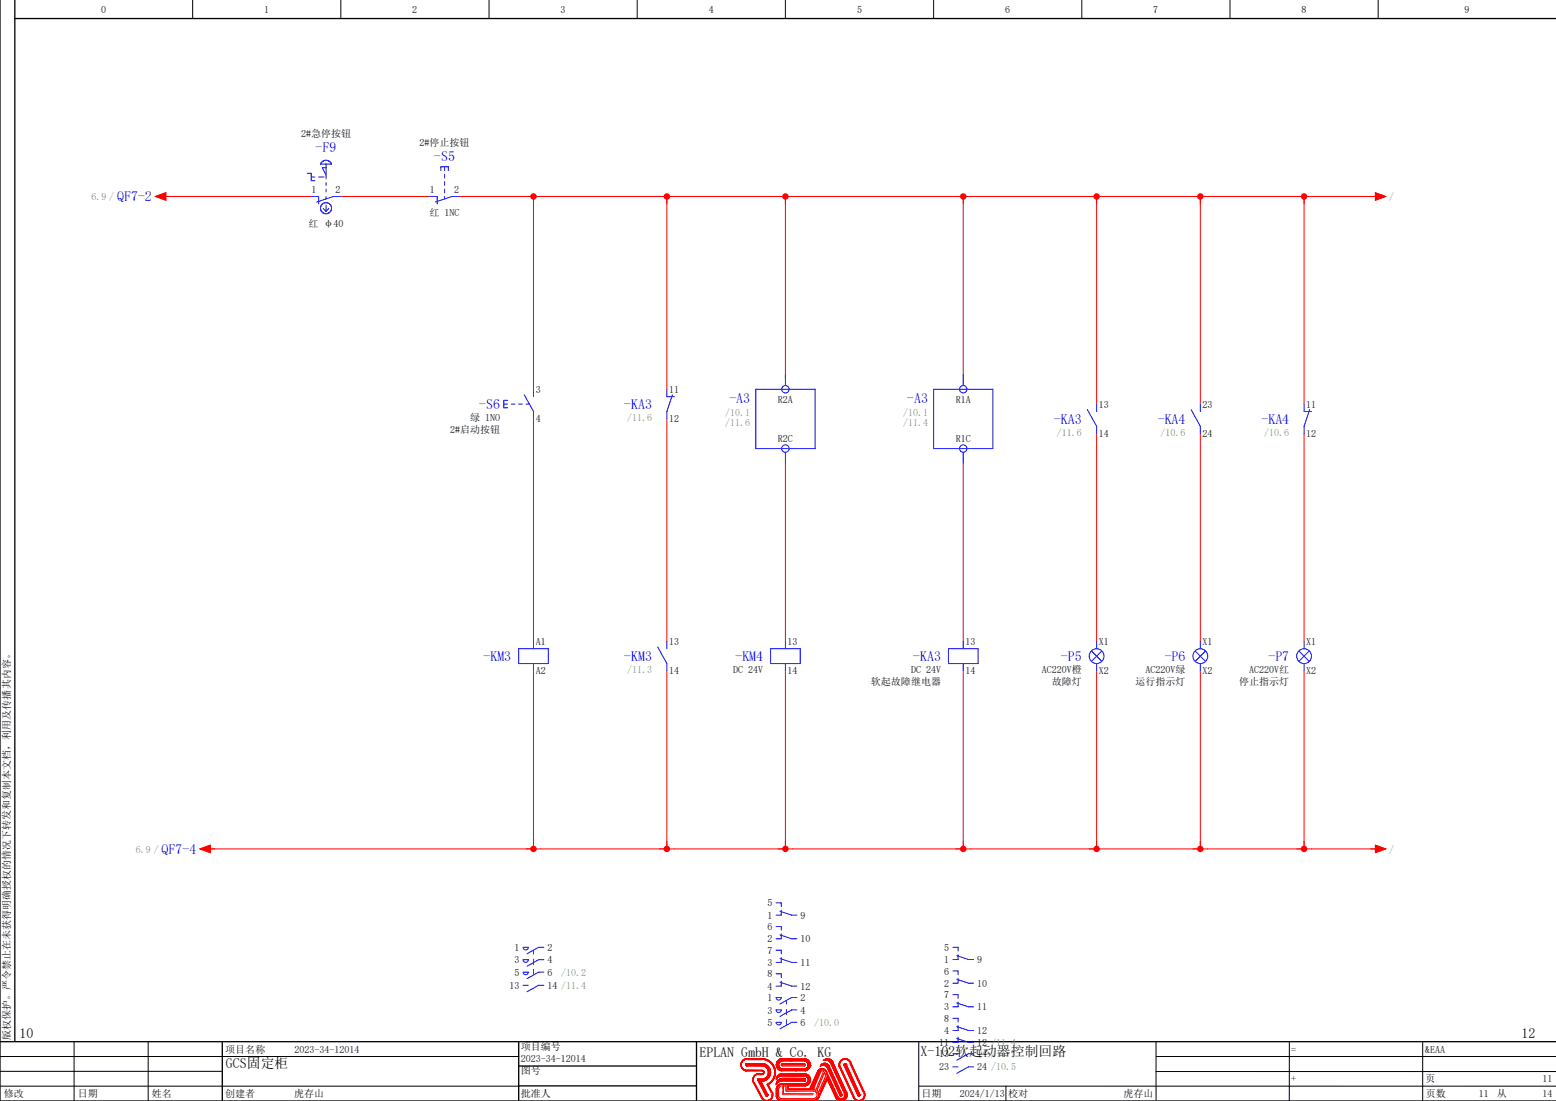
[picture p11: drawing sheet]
<svg xmlns="http://www.w3.org/2000/svg" width="420mm" height="297mm" viewBox="0 0 420 297" stroke-linecap="round" stroke-linejoin="round" font-family="sans-serif">
<defs><g id="words">
<g font-size="3.7" fill="#00f">
<text x="85.2" y="41">-F9</text>
<text x="117.2" y="43.5">-S5</text>
<text x="31.6" y="54.3">QF7-2</text>
<text x="129.4" y="110.3">-S6</text>
<text x="168.5" y="110.3">-KA3</text>
<text x="196.9" y="108.7">-A3</text>
<text x="244.9" y="108.7">-A3</text>
<text x="284.5" y="114.3">-KA3</text>
<text x="312.5" y="114.3">-KA4</text>
<text x="340.5" y="114.3">-KA4</text>
<text x="130.5" y="178.3">-KM3</text>
<text x="168.5" y="178.3">-KM3</text>
<text x="198.5" y="178.3">-KM4</text>
<text x="246.5" y="178.3">-KA3</text>
<text x="286.4" y="178.3">-P5</text>
<text x="314.4" y="178.3">-P6</text>
<text x="342.4" y="178.3">-P7</text>
<text x="43.6" y="230.3">QF7-4</text>
</g>
<g font-size="3.7">
<text x="5.3" y="280">10</text>
<text x="410.7" y="280">12</text>
<text x="188.8" y="285">EPLAN GmbH &amp; Co. KG</text>
<text x="248.5" y="284.9">X-102软起动器控制回路</text>
<text x="61" y="288.2">GCS固定柜</text>
</g>
<g font-size="2.7">
<text x="27.3" y="3.6">0</text>
<text x="71.3" y="3.6">1</text>
<text x="111.3" y="3.6">2</text>
<text x="151.3" y="3.6">3</text>
<text x="191.3" y="3.6">4</text>
<text x="231.3" y="3.6">5</text>
<text x="271.3" y="3.5">6</text>
<text x="311.3" y="3.5">7</text>
<text x="351.3" y="3.5">8</text>
<text x="395.3" y="3.5">9</text>
<text x="81.3" y="36.8">2#急停按钮</text>
<text x="113.3" y="39.3">2#停止按钮</text>
<text x="84.1" y="52">1</text>
<text x="90.6" y="52">2</text>
<text x="116.1" y="52">1</text>
<text x="122.6" y="52">2</text>
<text x="115.9" y="58.3">红 1NC</text>
<text x="83.3" y="61.3">红 φ40</text>
<text x="144.6" y="106">3</text>
<text x="180.6" y="106">11</text>
<text x="126.9" y="113.7">绿 1NO</text>
<text x="144.6" y="113.9">4</text>
<text x="180.6" y="113.9">12</text>
<text x="210" y="108.8">R2A</text>
<text x="258" y="108.8">R1A</text>
<text x="296.6" y="110">13</text>
<text x="324.6" y="110">23</text>
<text x="352.6" y="110">11</text>
<text x="121.5" y="116.7">2#启动按钮</text>
<text x="210" y="119.1">R2C</text>
<text x="258" y="119.1">R1C</text>
<text x="296.6" y="117.9">14</text>
<text x="324.6" y="117.9">24</text>
<text x="352.6" y="117.9">12</text>
<text x="144.6" y="174">A1</text>
<text x="180.6" y="174">13</text>
<text x="212.6" y="174">13</text>
<text x="260.6" y="174">13</text>
<text x="296.6" y="174">X1</text>
<text x="324.6" y="174">X1</text>
<text x="352.6" y="174">X1</text>
<text x="144.6" y="181.9">A2</text>
<text x="180.6" y="181.9">14</text>
<text x="197.9" y="181.6">DC 24V</text>
<text x="212.6" y="181.9">14</text>
<text x="235.1" y="184.7">软起故障继电器</text>
<text x="245.9" y="181.6">DC 24V</text>
<text x="260.6" y="181.9">14</text>
<text x="281.2" y="181.6">AC220V橙</text>
<text x="283.9" y="184.7">故障灯</text>
<text x="296.6" y="181.9">X2</text>
<text x="306.5" y="184.7">运行指示灯</text>
<text x="309.2" y="181.6">AC220V绿</text>
<text x="324.6" y="181.9">X2</text>
<text x="334.5" y="184.7">停止指示灯</text>
<text x="337.2" y="181.6">AC220V红</text>
<text x="352.6" y="181.9">X2</text>
<text x="207.1" y="244.5">5</text>
<text x="207.1" y="247.8">1</text>
<text x="207.1" y="250.9">6</text>
<text x="216.1" y="247.8">9</text>
<text x="138.9" y="256.5">1</text>
<text x="147.8" y="256.5">2</text>
<text x="207.1" y="254.2">2</text>
<text x="207.1" y="257.3">7</text>
<text x="216.1" y="254.2">10</text>
<text x="254.9" y="256.5">5</text>
<text x="138.9" y="259.9">3</text>
<text x="138.9" y="263.2">5</text>
<text x="147.8" y="259.9">4</text>
<text x="147.8" y="263.2">6</text>
<text x="207.1" y="260.6">3</text>
<text x="207.1" y="263.7">8</text>
<text x="216.1" y="260.6">11</text>
<text x="254.9" y="259.8">1</text>
<text x="254.9" y="262.9">6</text>
<text x="263.8" y="259.8">9</text>
<text x="137.5" y="266.8">13</text>
<text x="147.8" y="266.8">14 /11.4</text>
<text x="207.1" y="267">4</text>
<text x="216.1" y="267">12</text>
<text x="254.9" y="266.2">2</text>
<text x="254.9" y="269.3">7</text>
<text x="263.8" y="266.2">10</text>
<text x="207.1" y="270">1</text>
<text x="207.1" y="273.4">3</text>
<text x="216.1" y="270">2</text>
<text x="216.1" y="273.4">4</text>
<text x="254.9" y="272.6">3</text>
<text x="254.9" y="275.7">8</text>
<text x="263.8" y="272.6">11</text>
<text x="2.8" y="280.5" transform="rotate(-90 2.8 280.5)">版权保护。严令禁止在未获得明确授权的情况下转发和复制本文档，利用及传播其内容。</text>
<text x="207.1" y="276.8">5</text>
<text x="216.1" y="276.8">6</text>
<text x="254.9" y="279">4</text>
<text x="263.8" y="279">12</text>
<text x="60.8" y="284">项目名称</text>
<text x="79.5" y="284">2023-34-12014</text>
<text x="140.6" y="286.5">2023-34-12014</text>
<text x="140.6" y="283.4">项目编号</text>
<text x="253.5" y="282.1">11</text>
<text x="253.5" y="285.2">13</text>
<text x="263.8" y="282.1">12 /11.4</text>
<text x="263.8" y="285.2">14 /11.7</text>
<text x="348.5" y="284">=</text>
<text x="384.7" y="284">&amp;EAA</text>
<text x="140.6" y="289.7">图号</text>
<text x="253.5" y="288.8">23</text>
<text x="263.8" y="288.8">24 /10.5</text>
<text x="348.5" y="291.8">+</text>
<text x="384.8" y="291.8">页</text>
<text x="416.3" y="291.8">11</text>
<text x="1" y="296">修改</text>
<text x="21" y="296">日期</text>
<text x="41" y="296">姓名</text>
<text x="60.8" y="296">创建者</text>
<text x="79.4" y="296">虎存山</text>
<text x="140.6" y="295.8">批准人</text>
<text x="248.7" y="295.8">日期</text>
<text x="259" y="295.8">2024/1/13</text>
<text x="272.1" y="295.8">校对</text>
<text x="303.3" y="295.8">虎存山</text>
<text x="384.8" y="295.8">页数</text>
<text x="399.2" y="295.8">11</text>
<text x="404" y="295.8">从</text>
<text x="416.3" y="295.8">14</text>
</g>
<g font-size="2.7" fill="#7ca552">
<text x="24.7" y="54">6.9 /</text>
<text x="375" y="54">/</text>
<text x="169.3" y="113.6">/11.6</text>
<text x="195.8" y="112.1">/10.1</text>
<text x="243.8" y="112.1">/10.1</text>
<text x="195.8" y="114.8">/11.6</text>
<text x="243.8" y="114.8">/11.4</text>
<text x="285.3" y="117.6">/11.6</text>
<text x="313.3" y="117.6">/10.6</text>
<text x="341.3" y="117.6">/10.6</text>
<text x="169.3" y="181.6">/11.3</text>
<text x="36.7" y="230">6.9 /</text>
<text x="375" y="230">/</text>
<text x="151.5" y="263.2">/10.2</text>
<text x="219.8" y="276.8">/10.0</text>
</g>
</g></defs>
<g fill="none" stroke="#000" stroke-width=".27">
<path d="M52 0v5M92 0v5M132 0v5M172 0v5M212 0v5M252 0v5M292 0v5M332 0v5M372 0v5M0 293h140M0 285h140M0 289h60"/>
<path d="M20 281v16M40 281v16M248 281.1v15.9M248.1 293h171.9M271.5 293v4M312 281.2l.1 15.5M312 289l107.9 .1M348 281v15.9M384 281.2v15.6M420 285h-108"/>
</g>
<path d="M4 0v281M0 0v297h420M4 5h416M0 281h420M60 281v16M140 287.6h48M140 281v15.8M140.1 292.9h47.9M188 281v16" fill="none" stroke="#000" stroke-width=".35"/>
<g fill="#f00" stroke="#f00" stroke-width=".27">
<path d="M200.5 286.1l.9-.5h4.7l1.5 .5 1 1.1 .7 1.4-.1 1.5-.7 1.5-1.2 1 1.3 2.5-.1 .9-.6 .7-1.1 .3-1-.5-2.5-4.8v-.9l.4-.7 .8-.4 1.4-.1 .2-.3v-.3l-.3-.2-4.4 .1-.5-.2-.6-.5-.3-.7 .1-.8z"/>
<path d="M201.4 287h4.7l.9 .3 .6 .6 .4 1.3-.3 1.3-1 .9-1.3 .2 1.8 3.7-.1 .3-.4-.1-2.2-4.2 .3-.3h1.4l.8-.5 .4-1.1-.3-1.1-.9-.7-4.6-.1-.2-.2z"/>
<path d="M210 291.5l.9-.5h6.2l.3 .3-.3 .3h-6.3l-.7 .3-.5 .6z"/>
<path d="M210 290.1l.9-.4 6.9 .1 .6 .5 .3 .8-.1 .8-.5 .7-.9 .3h-4.5v.9h5.9l2.2-5 .6-.5h.9l.7 .7 3.2 6.9 .5 .5h.7l.6-.5v-.8l-3.8-8.3-.7-.8h-1.1l.7-.4 .7 .1 1 .8 3.7 8.3 .1 1-.4 .7-.7 .4-.8 .1-.7-.4-2.7-5.5-2.4 5.1-.7 .7h-9.5l-.8-.4-.4-.8 .1-2 .6-1 .7-.4h6.5l.6-.4 .2-.7-.3-.6-.7-.3h-6.3l-.8 .2-.5 .6z"/>
<path d="M221.3 289.1l.7-.2-2.1 4.9h-.7z"/>
<path d="M221.7 287.2l1-.4 1 .6 3.6 7.9-.1 .3-.4-.1-3.5-7.6-.9-.5-.9 .1z"/>
<path d="M227 286.1l.6-.4 .8-.1 .6 .3 .6 .6 3.8 8.4-.1 1.1-.7 .8-1.2 .1-1-.8-3.8-8.3-.1-.9z"/>
<path d="M227.9 287l.5 .1 3.7 8.2-.2 .3-.3-.1-3.8-8.1z"/>
<path d="M209.6 287.2l.5 .1 .3 .6 .5 .3 3.6 .1 .3 .5h-4.1l-.8-.6z"/>
<path d="M214.5 288.3h2.8l.6-.3 .3-.6 .5 .1-.4 .9-.9 .4h-2.6z"/>
<path d="M210.4 285.8l.7-.2h2.4l-.1 .6-2.6 .1z"/>
<path d="M210 286.1l.4-.3 .4 .5-.5 .4-.2 .6-.5-.1z"/>
<path d="M213.5 285.6l4.1 .1 .9 .7 .2 1.1-.5-.1-.2-.7-.5-.4-4.1-.1z"/>
</g>
<g fill="none" stroke="#f00" stroke-width=".27">
<path d="M44 53h40M92 53h24M124 53h20v52M146 53h34v52M182 53h30v49M214 53h46v49M262 53h34v56M298 53h26v56M326 53h26v56M354 53h18M144 113v60M180 113v60"/>
<path d="M296 117v56M324 117v56M352 117v56M212 125v48M260 125v48M144 181v48h-88M180 181v48M212 181v48h-66M260 181v48h-46M296 181v48h-34M324 181v48h-26M352 181v48h-26"/>
<path d="M354 229h18M200 287.2v.1M200 287.2h.1M200 287.3h.1M200 287.1v.1M200 287.3v.1M200 287.1h.1M200 287.4h.1M200 287v.1M200 287.4v.1M200 287h.1M200 287.5h.1"/>
<path d="M200 286.9v.1M200 286.9h.1M200 287.5l.1 .1M200 286.8v.1M200.1 286.8h-.1M200.1 287.6v.1M200.1 286.8h.1M200.1 287.7h.1M200.1 286.7v.1M200.1 287.7v.1M200.1 286.7h.1M200.1 287.8h.1"/>
<path d="M200.1 286.6v.1M200.1 287.8v.1M200.1 286.6h.1M200.1 287.9h.1M200.1 286.5v.1M200.2 287.9h.1M200.2 286.5h-.1M200.2 287.9v.1M200.2 288h.1M200.2 286.4v.1M200.2 288v.1M200.2 286.4h.1"/>
<path d="M200.2 288.1h.1M200.3 286.3l-.1 .1M200.3 288.1v.1M200.3 286.3h.1M200.3 288.2h.1M200.4 286.2l-.1 .1M200.4 288.2v.1M200.4 286.2h.1M200.4 288.3h.1M200.4 286.1v.1M200.4 288.3v.1M200.4 286.1h.1"/>
<path d="M200.4 288.4h.1M200.5 286.1h-.1M200.5 286.1h.1M200.5 288.4h.1M200.5 286v.1M200.6 288.5h.1M200.6 286h-.1M200.7 285.9l-.1 .1M200.7 285.9h.1M200.7 288.6h.1M200.8 288.6h.1M200.8 285.8l-.1 .1"/>
<path d="M200.8 288.6v.1M200.8 288.7h.1M200.9 288.7h.1M200.9 285.8h-.1M200.9 285.8h.1M201 285.7l-.1 .1M201 288.7h.1M201 285.7h.1M201 288.8h.1M201.1 285.7h-.1M201.1 288.8h.1M201.2 285.7h-.1"/>
<path d="M201.2 288.8h.1M201.2 285.6v.1M201.2 285.6h.1M201.3 288.8h.1M201.3 285.6h-.1M201.3 285.6h.1M201.3 287.2h.1M201.3 287.3h.1M201.4 287.3h.1M201.4 287.2h-.1M201.4 287.1h.1M201.4 288.8h.1"/>
<path d="M201.4 287.4h.1M201.4 288.8v.1M201.4 285.6h.1M201.4 285.6h-.1M201.4 285.6h4.7M201.4 288.9h.1M201.4 287h.1M201.5 287.4v.1M201.5 287.5h.1M201.5 287h.1M201.6 287.5h.1M201.6 286.9h.1"/>
<path d="M201.6 287.5h4.4M201.6 286.9l4.5 .1M203.2 291.3h.1M203.2 291.3v.1M203.2 291.2v.1M203.2 291.4h.1M203.2 291.2h.1M203.2 291.4v.1M203.2 291.5h.1M203.2 291.1v.1M203.2 291.1h.1M203.2 291.5v.1"/>
<path d="M203.2 291v.1M203.2 291.6h.1M203.2 291h.1M203.2 291.6l.1 .1M203.3 290.9l-.1 .1M203.3 291.7v.1M203.3 290.9h.1M203.3 290.8v.1M203.3 290.8h.1M203.3 291.8v.1M203.3 290.7v.1M203.3 291.9h.1"/>
<path d="M203.3 290.7h.1M203.3 291.9l2.3 4.3M203.3 290.6v.1M203.4 290.6h-.1M203.4 290.6h.1M203.4 290.5h.1M203.5 290.4l-.1 .1M203.5 290.3v.1M203.5 290.3h.1M203.6 290.2l-.1 .1M203.6 290.2h.1M203.7 290.2h-.1"/>
<path d="M203.7 290.1v.1M203.7 290.1h.1M203.8 290l-.1 .1M203.8 290h.1M203.9 290h-.1M203.9 289.9v.1M203.9 289.9h.1M204 289.9h-.1M204 289.9h.1M204.1 289.8l-.1 .1M204.1 289.8h.1M204.2 289.8h-.1"/>
<path d="M204.2 289.8h.1M204.3 289.7l-.1 .1M204.3 289.7h.1M204.4 289.7h-.1M204.4 289.7h.1M204.5 289.7h-.1M204.5 291.3h.1M204.5 291.3v.1M204.6 291.2h-.1M204.6 291.2h.1M204.6 291.4h.1M204.6 291.4l2.1 4.1"/>
<path d="M204.6 291.1h.1M204.6 289.7h-.1M204.6 289.6v.1M204.7 289.6h-.1M204.7 289.6h.1M204.7 291h.1M204.8 291h.1M204.8 289.6h.1M204.8 289.6h-.1M204.8 289.6h1M204.9 291h.1M205 291l.3 .1"/>
<path d="M205.3 291.1h.1M205.3 291.1h.4M205.4 291.6h.1M205.4 291.6l1.8 3.7M205.6 296.2h.1M205.6 296.2v.1M205.6 296.3h.1M205.7 296.3h.1M205.7 296.3l.4 .4M205.7 288.8l-4.3 .1M205.7 288.8h.1M205.8 289.6h.1"/>
<path d="M205.8 288.8h.1M205.8 291.1h-.1M205.9 289.6h-.1M205.9 289.6h.1M205.9 288.8h.1M205.9 288.8v.1M205.9 288.9h.1M206 288.9h.1M206 289.6h.1M206 289.5v.1M206 289.5h.1M206 289h.1"/>
<path d="M206 287.5h.1M206.1 289h.1M206.1 296.7h.1M206.1 289.5h.1M206.1 291.1h-.3M206.1 287h.1M206.1 289.4v.1M206.1 296.7l.3 .2M206.1 289v.1M206.1 287.5h.1M206.1 289.1h.1M206.1 291.1h.1"/>
<path d="M206.1 289.4h.1M206.1 289.3h.1M206.1 289.2h.1M206.1 289.2v.1M206.1 285.6h.1M206.1 285.6l1.1 .3 1 .7 .6 .9 .5 1.1v1.3l-.4 1-.6 1-1 .7M206.2 287.6h.1M206.2 287h.1M206.2 287l.5 .2M206.2 287.6h.2M206.3 291l-.2 .1M206.4 290.9l-.1 .1"/>
<path d="M206.4 296.9h.1M206.4 287.6v.1M206.4 287.7l.5 .3M206.5 296.9h.1M206.5 290.9h-.1M206.6 296.9l.2 .1M206.6 290.8l-.1 .1M206.7 287.2h.1M206.7 290.7l-.1 .1M206.7 295.5h.1M206.8 290.7h-.1M206.8 295.6h.1"/>
<path d="M206.8 287.2l.4 .3M206.8 297h.1M206.8 290.7h.1M206.9 295.6h.1M206.9 297h.1M206.9 290.6l-.1 .1M206.9 288h.1M206.9 288l.2 .3M206.9 295.7h.1M206.9 291.3l-.7 .3h-.8M206.9 290.5v.1M207 290.5h-.1"/>
<path d="M207 291.2l-.1 .1M207 295.7h.1M207 297h.1M207.1 295.6h.1M207.1 288.3h.1M207.1 288.3l.1 .2M207.1 297h-.1M207.2 295.5h.1M207.2 297h-.1M207.2 287.5l.1 .1M207.2 288.5h.1M207.2 295.3h.1"/>
<path d="M207.2 295.3v.1M207.2 295.4h.1M207.2 288.5l.1 .3M207.3 287.6l.7 1.3-.3 1.6M207.3 296.9l-.1 .1M207.3 289.9l-.3 .6M207.3 292.6h.1M207.3 292.6l1.2 2.3M207.3 289.9h.1M207.3 296.9h.1M207.3 288.8h.1M207.4 288.8v.7"/>
<path d="M207.4 289.6l-.1 .3M207.4 289.5v.1M207.4 296.9h-.1M207.5 296.9h-.1M207.6 296.9h-.1M207.6 296.8v.1M207.6 290.5l-.6 .7M207.7 290.5h-.1M207.7 296.8h-.1M207.7 296.8h.1M207.8 296.7l-.1 .1M207.9 296.7h-.1"/>
<path d="M208.4 296.1l-.5 .6M208.4 296.1h.1M208.5 296l-.1 .1M208.5 295.9v.1M208.5 295.9h.1M208.5 294.9h.1M208.5 295.8v.1M208.5 294.9l.1 .3M208.6 295.5l-.1 .3M208.6 295.2h.1M208.6 295.5h.1M208.6 295.2v.1"/>
<path d="M208.6 295.3v.1M208.6 295.4v.1M209.5 295.7h.1M209.5 293.8h.1M209.5 293.8v1.9M209.5 295.7v.1M209.5 292.5h.1M209.6 292.5h.1M209.6 292.4l-.1 .1M209.6 292.4h.1M209.6 293.7h-.1M209.6 295.8h.1"/>
<path d="M209.6 292.3v.1M209.6 287.2h.1M209.6 287.2l.5 .1M209.6 287.3v.1M209.6 293.7h.1M209.6 291.1h.1M209.6 287.1v.1M209.6 292.3h.1M209.6 287.4h.1M209.6 287v.1M209.6 291h.1M209.6 293.6v.1"/>
<path d="M209.6 292.2v.1M209.6 287.4v.1M209.6 295.8v.1M209.6 287h.1M209.6 292.2h.1M209.6 293.6h.1M209.6 295.9h.1M209.6 287.5h.1M209.6 290.9v.1M209.6 286.9v.1M209.6 286.9h.1M209.6 287.5v.1"/>
<path d="M209.6 290.9h.1M209.6 292.1v.1M209.6 292.4v.1M209.6 293.5v.1M209.6 290.8v.1M209.6 292.1h.1M209.6 286.8v.1M209.6 295.9v.1M209.6 287.6h.1M209.6 293.5h.1M209.6 290.8h.1M209.6 286.8h.1"/>
<path d="M209.6 296h.1M209.6 287.7h.1M209.6 290.7v.1M209.6 292h.1M209.6 290.7h.1M209.6 293.4v.1M209.6 287.7v.1M209.6 291.9v.1M209.6 287.8h.1M209.7 296.1h.1M209.7 293.4h-.1M209.7 290.7h-.1"/>
<path d="M209.7 291.9h-.1M209.7 290.6v.1M209.7 286.7h.1M209.7 293.4h.1M209.7 286.6l-.1 .2M209.7 291h-.1M209.7 287.8h.1M209.7 290.9v.1M209.7 287.8v.1M209.7 286.6h.1M209.7 291.9h.1M209.7 293.3v.1"/>
<path d="M209.7 292.3h.1M209.7 290.6h.1M209.7 287.9h.1M209.7 290.9h.1M209.7 286.5v.1M209.7 291.8h.1M209.7 290.5v.1M209.7 293.3h.1M209.7 290.5h.1M209.7 286.5h.1M209.7 293.2v.1M209.7 296.2h.1"/>
<path d="M209.7 287.9v.1M209.7 288h.1M209.7 293.2h.1M209.7 292.2h.1M209.7 291.7v.1M209.8 288h.1M209.8 292.2h-.1M209.8 296.2v.1M209.8 290.4l-.1 .1M209.8 291.7h-.1M209.8 286.4l-.1 .1M209.8 290.8h-.1"/>
<path d="M209.8 292.2h.1M209.8 296.3h.1M209.8 291.7h.1M209.8 290.8h.1M209.8 293.2h.1M209.8 286.4h.1M209.8 290.4h.1M209.8 288v.1M209.8 293.1v.1M209.8 288.1h.1M209.8 293.1h.1M209.8 292.1v.1"/>
<path d="M209.8 296.3v.1M209.8 286.3v.1M209.8 286.3h.1M209.8 292.1h.1M209.8 291.6h.1M209.8 290.3h.1M209.8 296.4h.1M209.8 288.1l.1 .1M209.9 290.7l-.1 .1M209.9 293l-.1 .1M209.9 286.3h-.1M209.9 292.1h-.1"/>
<path d="M209.9 296.4h.1M209.9 288.2h.1M209.9 286.3h.1M209.9 290.3h.1M209.9 293h.1M209.9 292.1h.1M209.9 290.7h.1M209.9 291.5v.1M209.9 290.2h.1M209.9 292v.1M209.9 291.5h.1M209.9 286.2h.1"/>
<path d="M209.9 296.5h.1M209.9 292.9v.1M209.9 288.2v.1M209.9 292h.1M209.9 288.3h.1M210 292h-.1M210 291.5h-.1M210 288.3h.1M210 296.5h.1M210 286.1v.1M210 290.6h.1M210 291.5h.1"/>
<path d="M210 286.1l-.1 .1M210 292h.1M210 286.1h.1M210 292.9h-.1M210 290.2h.1M210 291.4v.1M210 290.1v.1M210 292.9h.1M210 290.1h.1M210 296.5v.1M210 291.4h.1M210 288.4h.1"/>
<path d="M210 296.6h.1M210 291.9v.1M210 292.8h.1M210.1 292.8h-.1M210.1 296.6h.1M210.1 290.1h.1M210.1 288.4h.1M210.1 290.5v.1M210.1 291.9h.1M210.1 286h.1M210.1 291.3v.1M210.1 290h.1"/>
<path d="M210.1 290.5h.1M210.1 292.7v.1M210.1 288.4v.1M210.1 291.3h.1M210.1 292.7h.1M210.1 296.7h.1M210.1 287.2v.1M210.1 287.3h.1M210.1 287.2h.1M210.1 287.3v.1M210.1 287.1h.1M210.1 287.4h.1"/>
<path d="M210.1 287.4l.1 .1M210.2 290h-.1M210.2 288.5h.1M210.2 287l-.1 .1M210.2 290.5h-.1M210.2 290h.1M210.2 287.5h.1M210.2 291.8l-.1 .1M210.2 287h.1M210.2 285.9v.1M210.2 291.3h.1M210.2 292.7h.1"/>
<path d="M210.2 290.5h.1M210.2 287.6h.1M210.2 291.8h.1M210.2 286.9v.1M210.2 286.9h.1M210.2 287.6v.1M210.2 286.8v.1M210.2 296.7h.1M210.2 286.8h.1M210.2 287.7h.1M210.2 285.9h.1M210.2 291.2v.1"/>
<path d="M210.2 291.2h.1M210.3 289.9h-.1M210.3 286.8h-.1M210.3 289.9h.1M210.3 287.8h.1M210.3 285.9h.1M210.3 296.8h.1M210.3 292.6l-.1 .1M210.3 288.6h.1M210.3 286.7h.1M210.3 292.6h.1M210.3 290.4h.1"/>
<path d="M210.3 291.8h.1M210.3 291.2h.1M210.3 287.8v.1M210.3 286.6h.1M210.3 291.7v.1M210.4 290.4h-.1M210.4 285.8h-.1M210.4 296.8h.1M210.4 287.9h.1M210.4 288.6h.1M210.4 291.7h-.1M210.4 286.6h.1"/>
<path d="M210.4 290.4h.1M210.4 289.9h.1M210.4 291.2h.1M210.4 291.7h.1M210.4 292.5l-.1 .1M210.4 285.8h.1M210.4 285.8l.4 .5M210.4 292.5h.1M210.4 288.6v.1M210.4 288.7h.1M210.4 288h.1M210.4 285.9h.1"/>
<path d="M210.4 296.8l.1 .1M210.4 286.5h.1M210.4 289.8h.1M210.4 291.1h.1M210.5 285.8h-.1M210.5 286.5h-.1M210.5 286.5h.1M210.5 289.8h.1M210.5 292.5h-.1M210.5 296.9h.1M210.5 291.7h.1M210.5 288.7h.1"/>
<path d="M210.5 292.5h.1M210.5 290.3h.1M210.5 288h.1M210.5 291.1h.1M210.5 288v.1M210.5 286.4v.1M210.5 285.7h.1M210.5 286.4h.1M210.6 296.9h.1M210.6 291.7h-.1M210.6 288.7h.1M210.6 290.3h-.1"/>
<path d="M210.6 285.7h-.1M210.6 286.4h.1M210.6 288.1h.1M210.6 290.3h.1M210.6 289.8h.1M210.6 291.1h.1M210.6 285.7h.1M210.6 291.7h.1M210.6 292.4h.1M210.6 288.7v.1M210.6 291.6h.1M210.7 285.7h-.1"/>
<path d="M210.7 291.6h-.1M210.7 289.8h-.1M210.7 291.1h-.1M210.7 290.3h-.1M210.7 292.4h-.1M210.7 296.9h.1M210.7 291.1h.1M210.7 285.7h.1M210.7 296.9v.1M210.7 288.8h.1M210.7 288.2h.1M210.7 291.6h.1"/>
<path d="M210.7 286.3h.1M210.7 290.3h.1M210.7 289.7h.1M210.7 292.4h.1M210.8 297h.1M210.8 291.6h-.1M210.8 288.2h.1M210.8 288.8h.1M210.8 286.3h.1M210.8 291.6h.1M210.8 290.3h.1M210.8 285.6v.1"/>
<path d="M210.8 291v.1M210.8 285.6h.1M210.8 289.7h.1M210.8 291h.1M210.8 292.4h.1M210.8 292.3v.1M210.9 291h-.1M210.9 285.6h-.1M210.9 290.3h-.1M210.9 291.6h-.1M210.9 288.2h.1M210.9 297h.1"/>
<path d="M210.9 288.8h.1M210.9 288.2v.1M210.9 290.3h.1M210.9 291.6h.1M210.9 289.7h.1M210.9 292.3h.1M210.9 291.6h6.2M210.9 292.3h6.3M210.9 285.6h.1M210.9 291h.1M210.9 288.3h.1M210.9 290.3h6.3"/>
<path d="M210.9 286.2h.1M211 288.8h.1M211 297h.1M211 288.3h.1M211 285.6h.1M211 286.2h-.1M211 286.2h.1M211 288.8h6.3M211.1 285.6h-.1M211.1 286.2h-.1M211.1 285.6h.1M211.1 285.6h6.1"/>
<path d="M211.1 288.3h.1M211.1 288.3h3.4M211.1 286.2h.1M211.1 286.2h6.1M212.7 293.8h.1M212.7 293.8h5.9M212.7 292.9h.1M212.7 292.9v.9M213.4 286.2h.1M213.5 285.9h.1M213.5 285.6h.1M213.5 285.6l-.1 .6"/>
<path d="M214.5 288.3h.1M214.5 288.3l.3 .5M214.5 288.3h2.7M214.7 288.6h.1M214.8 288.8h.1M217.1 291h.1M217.1 291.6h.1M217.1 291h-6.2M217.2 291h.1M217.2 291.6h.1M217.2 292.3h.1M217.2 288.3h.1"/>
<path d="M217.2 286.2h.1M217.2 292.9h.1M217.2 292.9h-4.5M217.2 285.6h.1M217.2 289.7h.1M217.2 289.7h-6.3M217.2 290.3h.1M217.3 291.6h-.1M217.3 288.3h-.1M217.3 291h.1M217.3 291.6h.1M217.3 292.3h-.1"/>
<path d="M217.3 292.9h-.1M217.3 288.3h.1M217.3 285.6h.1M217.3 290.3h.1M217.3 288.8h.1M217.3 292.3h.1M217.3 286.2h.1M217.3 291.1h.1M217.3 292.9h.1M217.3 289.7h.1M217.4 292.3h-.1M217.4 290.3h.1"/>
<path d="M217.4 289.7h.1M217.4 285.6h.1M217.4 286.2h.1M217.4 291.1v.1M217.4 291.5h.1M217.4 288.8h.1M217.4 291.2h.1M217.4 288.3h.1M217.4 291.4h.1M217.4 286.3h.1M217.4 291.3h.1M217.4 291.3v.1"/>
<path d="M217.5 288.8h-.1M217.5 285.7h.1M217.5 292.9h-.2M217.5 288.8h.1M217.5 289.7h.1M217.5 292.3h-.1M217.5 288.2v.1M217.5 290.3v.1M217.5 286.3h.1M217.5 288.2h.1M217.5 292.3h.1M217.5 292.9h.1"/>
<path d="M217.5 290.4h.1M217.5 289.7l.2 .1M217.6 288.8h-.1M217.6 285.7h.1M217.6 292.3h-.1M217.6 286.3h.1M217.6 290.4h.1M217.6 288.8h.1M217.6 288.2h.1M217.6 292.2v.1M217.6 286.3l.1 .1M217.6 292.2h.1"/>
<path d="M217.7 288.2h-.1M217.7 288.8h-.1M217.7 285.7h.1M217.7 288.2h.1M217.7 289.8h.1M217.7 288.7v.1M217.7 292.2h-.1M217.7 288.1v.1M217.7 286.4h.1M217.7 290.4v.1M217.7 292.2h.1M217.7 285.7l.1 .1"/>
<path d="M217.7 290.5h.1M217.7 288.7h.1M217.7 288.1h.1M217.7 292.8l-.2 .1M217.8 288.7h-.1M217.8 292.1l-.1 .1M217.8 285.8h.1M217.8 290.5h.1M217.8 286.4v.1M217.8 292.1h.1M217.8 292.8h-.1M217.8 290.5l.1 .1"/>
<path d="M217.8 286.5h.1M217.8 288.7h.1M217.8 288.1h.1M217.8 289.8h.1M217.8 288v.1M217.8 288h.1M217.8 289.8l.1 .1M217.9 288.7h-.1M217.9 292.1h-.1M217.9 286.5h.1M217.9 285.8h.1M217.9 290.6h.1"/>
<path d="M217.9 288h.1M217.9 292v.1M217.9 292.7l-.1 .1M217.9 286.5v.1M217.9 288.6v.1M217.9 292h.1M217.9 286.6h.1M217.9 292.7h.1M217.9 285.8v.1M217.9 288.6h.1M217.9 290.6l.1 .1M217.9 289.9h.1"/>
<path d="M217.9 287.9h.1M217.9 285.9h.1M218 287.9h-.1M218 292h-.1M218 290.7h.1M218 285.9h.1M218 289.9h.1M218 291.9v.1M218 288.6h.1M218 286.7h.1M218 290.7v.1M218 287.8h.1"/>
<path d="M218 291.9h.1M218 289.9l.1 .1M218 290.8h.1M218 286.7v.1M218 286.8h.1M218 288.5v.1M218.1 285.9v.1M218.1 286.8h.1M218.1 290h.1M218.1 291.8h-.1M218.1 287.7h.1M218.1 288.5h-.1"/>
<path d="M218.1 290.8v.1M218.1 286h.1M218.1 291.8h.1M218.1 288.5h.1M218.1 290.9h.1M218.1 292.6l-.2 .1M218.1 286.9h.1M218.1 291.7v.1M218.1 287.6h.1M218.1 291.7h.1M218.1 290.9v.1M218.1 286.9v.1"/>
<path d="M218.1 287.5v.1M218.1 292.6h.1M218.1 290l.1 .1M218.1 287.5h.1M218.1 287.1h.1M218.1 291.6v.1M218.2 291v.1M218.2 287.4l-.1 .1M218.2 287.1h.1M218.2 291.6h-.1M218.2 287.4h.1M218.2 287.1v.1"/>
<path d="M218.2 291.1h.1M218.2 287.4l.5 .1M218.2 286h.1M218.2 291.5v.1M218.2 287.2h.1M218.2 287.3h.1M218.2 287.2v.1M218.2 288.4l-.1 .1M218.2 291.5h.1M218.2 291.1v.1M218.2 290.1h.1M218.2 291.2h.1"/>
<path d="M218.2 291.4v.1M218.2 291.4h.1M218.2 291.2v.1M218.2 291.3h.1M218.2 291.3v.1M218.2 288.4h.1M218.2 286.1h.1M218.2 290.1l.1 .1M218.3 286.1h.1M218.3 288.4h-.1M218.3 288.3v.1M218.3 286.1v.1"/>
<path d="M218.3 290.2h.1M218.3 288.3h.1M218.3 286.2h.1M218.3 290.2l.3 .4M218.4 288.2l-.1 .1M218.4 286.2v.1M218.4 286.3h.1M218.4 288.2h.1M218.4 292.3l-.3 .3M218.4 292.2v.1M218.4 286.3l.1 .1M218.4 288.1h.1"/>
<path d="M218.5 286.4h.1M218.5 288.1h-.1M218.5 288.1h.1M218.5 288v.1M218.5 286.4v.1M218.5 288h.1M218.5 286.5l.1 .1M218.5 292.1l-.1 .1M218.5 287.9v.1M218.6 293.8h.1M218.6 292l-.1 .1M218.6 287.9h-.1"/>
<path d="M218.6 286.6h.1M218.6 290.6h.1M218.6 287.9h.1M218.6 287.8v.1M218.6 290.6v.1M218.6 286.6v.1M218.6 287.8h.1M218.6 291.9v.1M218.6 286.7h.1M218.6 291.9h.1M218.6 287.7v.1M218.6 286.8h.1"/>
<path d="M218.6 287.7h.1M218.6 290.7l.1 .1M218.7 287.7h-.1M218.7 286.8v.1M218.7 290.8v.1M218.7 286.9h.1M218.7 286.9v.1M218.7 287.5v.2M218.7 287h.1M218.7 287.5h.1M218.7 290.9h.1M218.7 287v.1"/>
<path d="M218.7 287.1h.1M218.7 287.4h.1M218.7 291.7l-.1 .2M218.7 287.1v.1M218.7 287.2h.1M218.7 287.3h.1M218.7 290.9v.1M218.7 287.2v.1M218.7 291.6v.1M218.7 291v.1M218.7 291.1v.1M218.7 291.2v.1"/>
<path d="M218.7 291.3v.3M219.2 293.8h.1M219.2 293.8h.3M219.5 293.8h.1M219.6 293.8h.1M219.7 293.8h.1M219.7 297h.1M219.7 297h-8.7M219.8 297h-.1M219.8 293.8h.1M219.8 297h.1M219.9 293.8h.1"/>
<path d="M219.9 297h.1M219.9 296.9v.1M219.9 296.9h.1M220 296.9h-.1M220 296.9h.1M220.1 296.9h-.1M220.1 296.9h.1M220.2 296.9h-.1M220.2 291.6h.1M220.2 296.9h.1M220.2 296.8v.1M220.2 296.8h.1"/>
<path d="M220.3 296.8h.1M220.4 296.8h-.1M220.4 296.7v.1M220.4 296.7h.1M220.5 296.7h.1M220.6 296.6h-.1M220.6 296.6h.1M220.7 296.5l-.1 .1M220.7 296.5h.1M220.7 289h.1M220.7 289l-2.1 4.8M220.8 296.4h-.1"/>
<path d="M220.8 288.9h-.1M220.8 296.4h.1M220.8 288.9h.1M220.8 288.8v.1M220.8 288.8h.1M220.8 296.3v.1M220.9 288.8h-.1M220.9 296.3h.1M220.9 288.7v.1M220.9 296.2v.1M220.9 296.2h.1M220.9 288.7h.1"/>
<path d="M221 296.1l-.1 .1M221 296.1h.1M221 288.6h.1M221.1 288.5l-.1 .1M221.1 288.5h.1M221.1 289.4h.1M221.1 289.4l-1.9 4.4M221.2 289.4h.1M221.2 288.5h-.1M221.2 289.3v.1M221.2 289.3h.1M221.2 288.5h.1"/>
<path d="M221.2 289.2v.1M221.2 289.2h.1M221.3 288.4h-.1M221.3 289.2h.1M221.3 288.4h.1M221.3 289.1h.1M221.4 289.1h.1M221.4 288.4h.1M221.4 289v.1M221.4 289h.1M221.4 288.3v.1M221.5 287.5h.1"/>
<path d="M221.5 288.3h-.1M221.5 289h.1M221.5 287.4v.1M221.5 287.4h.1M221.5 288.3h.1M221.6 288.9l-.1 .1M221.6 288.3h-.1M221.6 287.5h-.1M221.6 287.3v.1M221.6 288.9h.1M221.6 287.5h.1M221.6 288.3h.1"/>
<path d="M221.6 287.3h.1M221.6 287.4h.1M221.7 287.3h-.1M221.7 287.4h-.1M221.7 288.3h-.1M221.7 288.9h-.1M221.7 287.2v.1M221.7 288.3h.1M221.7 287.4h.1M221.7 288.9h.1M221.7 287.2h.1M221.8 287.4h-.1"/>
<path d="M221.8 287.1l-.1 .1M221.8 287.4h.1M221.8 288.9h.1M221.8 287.1h.1M221.8 288.3h.1M221.9 288.3h-.1M221.9 288.3h.1M221.9 287.4h-.1M221.9 287.1h-.1M221.9 287.4h.1M221.9 288.9h.1M221.9 287h.1"/>
<path d="M222 288.3h.1M222 287.3l-.1 .1M222 287h-.1M222 288.9h.1M222 287.3h.1M222 288.9l-2.1 4.9M222 287h.1M222.1 286.9l-.1 .1M222.1 287.3h.1M222.1 286.9h.1M222.1 288.3h.1M222.2 287.3h.1"/>
<path d="M222.2 288.3h.1M222.3 288.3h.1M222.3 286.9h-.1M222.3 287.3h.1M222.3 286.9h.1M222.3 288.4h.1M222.3 287.3l.1 .1M222.4 287.4h.1M222.4 286.9h-.1M222.4 288.4h.1M222.4 286.8v.1M222.4 286h.1"/>
<path d="M222.4 286.8h.1M222.4 288.4l.1 .1M222.5 286.8h-.1M222.5 285.9l-.1 .1M222.5 286.8h.1M222.5 287.4h.1M222.5 285.9h.1M222.5 288.5h.1M222.6 287.4h.1M222.6 285.9h-.1M222.6 286.8h-.1M222.6 285.9h.1"/>
<path d="M222.6 288.5h.1M222.6 285.8v.1M222.6 286.8h.1M222.6 285.8h.1M222.6 288.5l.1 .1M222.7 288.6h.1M222.7 285.8h-.1M222.7 286.8h.1M222.7 285.9h-.1M222.7 285.8h.1M222.7 287.4v.1M222.7 287.5h.1"/>
<path d="M222.7 285.9h.1M222.7 288.6l.1 .1M222.8 285.8h-.1M222.8 287.5h.1M222.8 285.9h.1M222.8 286.8h.1M222.8 288.7h.1M222.8 285.7v.1M222.8 286.8l.1 .1M222.8 285.7h.1M222.9 288.7v.1M222.9 285.9h-.1"/>
<path d="M222.9 286.9h.1M222.9 287.5v.1M222.9 285.7h-.1M222.9 287.6h.1M222.9 285.9h.1M222.9 288.8h.1M222.9 285.7h.1M222.9 288.8v.1M222.9 288.9h.1M223 287.6h.1M223 285.9h.1M223 288.9v.1"/>
<path d="M223 286.9h.1M223 285.7h-.1M223 289h.1M223 285.7h.1M223 287.7h.1M223 289.1h.1M223.1 286.9h.1M223.1 285.6v.1M223.1 289.2h.1M223.1 289.2l3.1 6.7M223.1 285.9h.1M223.1 285.6h.1"/>
<path d="M223.1 287.7v.1M223.1 287.8h.1M223.1 286.9l.1 .1M223.2 285.6h-.1M223.2 287h.1M223.2 287.8h.1M223.2 285.9h.1M223.2 285.6h.1M223.2 287.9h.1M223.2 285.9l.1 .1M223.3 287.9v.1M223.3 287h.1"/>
<path d="M223.3 285.6h-.1M223.3 288h.1M223.3 287v.1M223.3 291.1h.1M223.3 291.1l2.4 5.1M223.3 291.1l-2.3 5M223.3 286h.1M223.3 285.6h.1M223.3 288v.1M223.3 287.1h.1M223.3 288.1h.1M223.4 285.6h-.1"/>
<path d="M223.4 286h.1M223.4 288.1h.1M223.4 288.1l3.4 7.4M223.4 285.6h.1M223.4 287.1h.1M223.5 287.1v.1M223.5 286h.1M223.5 285.6h.1M223.5 287.2h.1M223.5 286v.1M223.5 286.1h.1M223.6 285.6h.1"/>
<path d="M223.6 287.2v.1M223.6 286.1h.1M223.6 287.3h.1M223.6 287.4h.1M223.7 286.1v.1M223.7 285.6h.1M223.7 287.4h.1M223.7 285.6v.1M223.7 287.4v.1M223.7 286.2h.1M223.7 287.5h.1M223.7 285.7h.1"/>
<path d="M223.8 286.2h.1M223.8 287.6h.1M223.8 285.7h.1M223.8 287.6l3.5 7.6M223.8 286.3h.1M223.9 285.7h.1M223.9 286.3h.1M223.9 286.3v.1M224 285.7h.1M224 286.4h.1M224 285.7v.1M224 286.5h.1"/>
<path d="M224.1 285.8h.1M224.1 286.5h.1M224.1 286.5v.1M224.1 286.6h.1M224.2 285.8h.1M224.2 286.7h.1M224.2 285.8v.1M224.2 285.9h.1M224.2 286.7v.1M224.2 286.8h.1M224.2 286.8l3.8 8.2M224.3 290.1h.1"/>
<path d="M224.3 285.9h.1M224.3 285.9v.1M224.3 286h.1M224.4 286h.1M224.5 286.1h.1M224.5 286.1l.1 .1M224.6 286.2h.1M224.6 286.2v.1M224.6 286.3l.1 .1M224.7 286.4h.1M224.7 286.4v.1M224.7 286.5h.1"/>
<path d="M224.8 286.5l3.7 8.1M224.8 286.5h.1M225.7 296.2h.1M225.7 296.2l.1 .2M225.8 296.4h.1M225.8 296.4l.2 .2M226 296.6l.1 .1M226.1 296.7h.1M226.2 296.7v.1M226.2 295.9h.1M226.2 296h.1M226.2 296.8h.1"/>
<path d="M226.3 296.1h.1M226.3 296.8l.1 .1M226.3 296.1l.1 .1M226.4 296.9h.1M226.4 296.2h.1M226.5 296.2v.1M226.5 287.2v.1M226.5 287.2h.1M226.5 287.3v.1M226.5 287.4v.1M226.5 287.5v.1M226.5 296.9h.1"/>
<path d="M226.5 287.6v.1M226.5 286.9v.3M226.5 286.8v.1M226.5 296.3h.1M226.5 287.7h.1M226.6 287.7h.1M226.6 296.3h.1M226.6 296.9l.1 .1M226.6 287.7v.1M226.6 286.7l-.1 .1M226.6 287.8h.1M226.6 287.8l3.8 8.3"/>
<path d="M226.6 286.6v.1M226.6 296.3l.1 .1M226.7 296.4h.1M226.7 297h.1M226.8 297h.1M226.8 296.4h.1M226.8 295.5h.1M226.8 295.6h.1M226.9 296.4h.1M226.9 295.6h.1M226.9 297h.1M227 297h.1"/>
<path d="M227 295.6h.1M227 295.6v.1M227 296.4h.1M227 295.7h.1M227.1 295.6h.1M227.1 296.4h-.1M227.1 296.4h.1M227.1 297h.1M227.1 285.9l-.5 .7M227.2 285.9h-.1M227.2 296.4h-.1M227.2 295.6h.1"/>
<path d="M227.2 296.4h.1M227.2 295.5h.1M227.3 297h-.2M227.3 295.2h.1M227.3 295.3h.1M227.3 295.5h.1M227.3 296.4h-.1M227.3 295.3v.1M227.3 295.4h.1M227.3 297h.1M227.3 285.8l-.1 .1M227.3 296.4h.1"/>
<path d="M227.4 285.8h-.1M227.4 296.4h-.1M227.4 296.4h.1M227.4 296.3v.1M227.4 285.7v.1M227.5 296.3h-.1M227.5 296.9l-.2 .1M227.5 296.3h.1M227.5 285.7h-.1M227.5 296.9h.1M227.6 296.3h-.1M227.6 296.3h.1"/>
<path d="M227.6 296.9h-.1M227.6 296.2v.1M227.6 296.9h.1M227.7 296.2h-.1M227.7 296.2h.1M227.7 285.6l-.2 .1M227.7 296.8l-.1 .1M227.8 296.1l-.1 .1M227.8 296.1h.1M227.8 285.6h-.1M227.8 296.8h-.1M227.8 287.3h.1"/>
<path d="M227.8 287.2h.1M227.8 287.3v.1M227.8 287.4h.1M227.8 296v.1M227.8 287.4l.5 1M227.9 287.1h-.1M227.9 287.1h.1M227.9 296.8h-.1M227.9 296h-.1M227.9 296h.1M227.9 287h.1M227.9 296.7v.1"/>
<path d="M227.9 285.6h-.1M227.9 295.9v.1M227.9 295.9h.1M228 295.9h-.1M228 295h.1M228 295.8v.1M228 295v.1M228 285.6h-.1M228 295.8h.1M228 287h.1M228 295.7v.1M228 295.1h.1"/>
<path d="M228 295.7h.1M228 295.1v.1M228 295.2h.1M228 295.6v.1M228 295.6h.1M228 295.2v.1M228 295.3h.1M228 295.5v.1M228 295.5h.1M228.1 295.3v.1M228.1 286.9l-.1 .1M228.1 295.4l-.1 .1"/>
<path d="M228.1 295.4h.1M228.1 286.9h.1M228.1 285.6h-.1M228.1 285.6h.1M228.1 285.6h.4M228.2 286.9h.1M228.2 286.9v.1M228.2 287h.1M228.3 287h.1M228.3 288.4h.1M228.3 288.4l3.3 7.1M228.3 296.3l-.4 .4"/>
<path d="M228.4 296.3h-.1M228.4 287.1h.1M228.4 287.1l3.7 8.2M228.4 296.3h.1M228.4 296.2v.1M228.5 285.6h.1M228.5 294.6h.1M228.5 294.6v.1M228.5 296.1l-.1 .1M228.5 294.7h.1M228.5 296.1h.1M228.5 285.6l.2 .1"/>
<path d="M228.5 294.7l.1 .2M228.5 296v.1M228.6 295.9l-.1 .1M228.6 294.9h.1M228.6 294.9v.1M228.6 295.8v.1M228.6 295v.1M228.6 295.8h.1M228.6 295.1v.1M228.6 295.7v.1M228.6 295.6v.1M228.6 295.2v.1"/>
<path d="M228.6 295.3l.1 .1M228.7 295.5l-.1 .1M228.7 295.4v.1M228.7 285.7h.1M228.8 285.7l.1 .1M228.9 285.8h.1M228.9 285.8l.3 .2M229.2 286h.1M229.2 286l.1 .1M229.3 286.1h.1M229.3 286.1v.1M229.3 286.2l.3 .3"/>
<path d="M229.6 286.5h.1M229.6 286.5l3.6 8M230.4 296.1h.1M230.4 296.2l.1 .1M230.5 296.3h.1M230.5 296.3l.1 .1M230.6 296.4h.1M230.6 296.4l.1 .1M230.7 296.5l.1 .1M230.8 296.6h.1M230.9 296.6l.1 .2M231 296.8h.1"/>
<path d="M231.1 296.8h.1M231.2 296.8h.1M231.2 296.8l.2 .1M231.4 296.9h.1M231.4 296.9l.4 .1M231.6 295.5h.1M231.6 295.6h.1M231.7 295.6h.1M231.8 295.6h.1M231.8 297h.1M231.8 295.7h.1M231.9 295.6h.1"/>
<path d="M232 295.6h.1M232 297h-.2M232 297h.1M232.1 295.5h-.1M232.1 295.5h.1M232.1 295.3h.1M232.1 295.4h.1M232.2 296.9l-.2 .1M232.2 296.9h.1M232.4 296.9h-.2M232.4 296.8v.1M232.5 296.8h-.1"/>
<path d="M232.6 296.8h-.1M232.7 296.7l-.1 .1M232.7 296.7h.1M232.8 296.6l-.1 .1M232.8 296.6h.1M232.9 296.6h-.1M232.9 296.6h.1M233.1 296.4l-.2 .2M233.1 296.4h.1M233.1 296.3v.1M233.1 296.3h.1M233.2 296.2l-.1 .1"/>
<path d="M233.2 294.5h.1M233.2 294.5l.2 .5M233.2 296.2h.1M233.3 296.1l-.1 .1M233.3 296v.1M233.3 295.9v.1M233.4 295.9h-.1M233.4 295.7v.2M233.4 295v.1M233.4 295.7h.1M233.4 295.1v.2M233.4 295.5v.2"/>
<path d="M233.4 295.5h.1M233.4 295.3h.1M233.4 295.3v.2"/>
</g>
<g fill="#fff" stroke="#fff" stroke-width=".27">
<path d="M200.8 286.5l.6-.3h4.6l1.2 .4 .9 .9 .6 1.4-.2 1.4-.8 1.2-1.2 .8 1.5 2.8-.1 .6-.3 .5-.8 .2-.6-.4-2.4-4.6 .1-.6 .4-.5h1.6l.5-.3 .3-.7-.2-.7-.5-.3-4.8-.1-.6-.7z"/>
<path d="M210.4 293.2l.4-.3 .2 2.7 8.6 .1 .2-.3-.2-.3-8.2-.1v-2.1h.7l.2 1.5 7.3-.1 .8 .5 .1 .8-.3 .5-.5 .3h-8.9l-.4-.3-.3-.5v-1.9z"/>
<path d="M222.5 289.3l.4 .9-1.9 4.4-.5-.5z"/>
<path d="M227.4 286.5l.8-.3 .8 .5 3.8 8.4v.7l-.5 .5-.7 .1-.6-.4-3.9-8.5v-.5z"/>
</g>
<g fill="none" stroke="#fff" stroke-width=".27">
<path d="M200.5 287.2h.1M200.5 287.3h.1M200.5 287.3l.1 .1M200.6 287.1l-.1 .1M200.6 287.4h.1M200.6 287.1h.1M200.6 287h.1M200.6 287.5h.1M200.6 287.5v.1M200.6 286.9v.1M200.6 286.9h.1M200.6 287.6h.1"/>
<path d="M200.6 287.6v.1M200.6 286.8h.1M200.6 287.7h.1M200.7 287.7h.1M200.7 286.8h-.1M200.7 286.7v.1M200.7 287.8h.1M200.7 286.7h.1M200.7 286.6v.1M200.7 286.6h.1M200.8 286.6h-.1M200.8 287.9h.1"/>
<path d="M200.8 286.6h.1M200.8 286.5v.1M200.8 288h.1M200.9 288h.1M200.9 286.5h.1M201 286.4h-.1M201 286.4h.1M201 288.1h.1M201.1 286.3l-.1 .1M201.1 286.3h.1M201.1 288.2h.1M201.2 288.2h.1"/>
<path d="M201.2 286.3h-.1M201.2 286.3h.1M201.3 288.2h.1M201.3 286.3h-.1M201.3 286.2v.1M201.3 286.2h.1M201.4 286.2h-.1M201.4 288.2h.1M201.4 286.2h.1M201.4 286.2h4.5M201.5 288.3h.1M201.5 288.3h4.5"/>
<path d="M203.8 291.2v.1M203.8 291.2h.1M203.8 291.3h.1M203.8 291.3v.1M203.8 291.1v.1M203.8 291.4h.1M203.8 291.1h.1M203.8 291.5h.1M203.8 291v.1M203.8 291h.1M203.8 291.5v.1M203.8 290.9v.1"/>
<path d="M203.8 290.9h.1M203.8 291.6h.1M203.8 290.8v.1M203.8 291.7h.1M203.9 291.7h.1M203.9 290.8h.1M203.9 291.7v.1M203.9 291.8h.1M203.9 291.8l2.2 4.2M203.9 290.7h.1M204 290.6h.1M204 290.5v.1"/>
<path d="M204.1 290.5h-.1M204.1 290.5h.1M204.2 290.4h.1M204.3 290.3h.1M204.4 290.3h.1M204.5 290.3h.1M205.9 290.3h.1M205.9 290.3h-1.4M205.9 286.2h.1M205.9 286.2l1 .3 .9 .6 .6 .9 .3 1-.1 1-.4 1-.8 .8-.9 .5M205.9 290.2v.1M205.9 290.2h.1"/>
<path d="M206 288.3h.1M206 290.2h.1M206.1 288.3h.1M206.1 290.2h-.1M206.1 290.2h.1M206.1 296h.1M206.2 296h.1M206.2 296v.1M206.2 288.4h.1M206.2 290.1h.1M206.2 296.1h.1M206.3 288.4h.1"/>
<path d="M206.3 296.1h.1M206.3 290.1h-.1M206.3 296.1v.1M206.3 290.1h.1M206.3 290v.1M206.3 296.2h.1M206.3 290h.1M206.4 290h-.1M206.4 288.5h.1M206.4 290h.1M206.4 296.2v.1M206.4 289.9v.1"/>
<path d="M206.4 288.5v.1M206.4 289.9h.1M206.4 296.3h.1M206.4 288.6h.1M206.5 289.9h-.1M206.5 289.9h.1M206.5 292.3h.1M206.5 292.3l1.4 2.7M206.5 288.6h.1M206.5 296.3h.1M206.5 288.6v.1M206.5 289.8v.1"/>
<path d="M206.5 288.7h.1M206.5 289.8h.1M206.6 296.3l.1 .1M206.6 288.8h.1M206.6 289.7h.1M206.6 289.6v.1M206.6 288.8v.1M206.6 289.6h.1M206.6 288.9h.1M206.6 288.9l.1 .1M206.7 289h.1M206.7 289.5h.1"/>
<path d="M206.7 289.4v.1M206.7 289v.1M206.7 289.4h.1M206.7 289.1h.1M206.7 296.4h.1M206.7 289.1v.1M206.7 289.3v.1M206.7 289.2h.1M206.7 289.3h.1M206.7 289.2v.1M206.8 296.4h.1M206.9 296.4h.1"/>
<path d="M207 296.4h.1M207.1 296.4h-.1M207.1 296.4h.1M207.2 296.4h-.1M207.2 296.4h.1M207.3 296.4h-.1M207.3 296.3v.1M207.4 296.3h-.1M207.4 296.3h.1M207.5 296.3h-.1M207.5 296.3h.1M207.5 296.2v.1"/>
<path d="M207.6 296.2h-.1M207.6 296.2h.1M207.7 296.1l-.1 .1M207.7 296.1h.1M207.8 296l-.1 .1M207.8 296h.1M207.8 295.9v.1M207.8 295.9h.1M207.9 295.9h-.1M207.9 295.8v.1M207.9 295.8h.1M207.9 295.7v.1"/>
<path d="M207.9 295h.1M207.9 295v.1M207.9 295.7h.1M207.9 295.1h.1M208 295.7h-.1M208 295.7h.1M208 295.1v.1M208 295.6v.1M208 295.2h.1M208 295.6h.1M208 295.5v.1M208 295.2v.1"/>
<path d="M208 295.5h.1M208 295.3h.1M208 295.4v.1M208 295.3v.1M208 295.4h.1M210.1 293.7h.1M210.1 293.7v1.9M210.1 294h.1M210.1 295.6h.1M210.1 295.7h.1M210.2 293.6l-.1 .1M210.2 295.7h.1"/>
<path d="M210.2 293.6h.1M210.2 295.7v.1M210.2 295.8h.1M210.2 295.9h.1M210.2 293.5h.1M210.3 293.5h-.1M210.3 293.4v.1M210.3 293.4h.1M210.3 296h.1M210.3 296v.1M210.3 296.1h.1M210.4 296.1h.1"/>
<path d="M210.4 293.3h.1M210.4 293.2h.1M210.4 296.2h.1M210.5 296.2h.1M210.5 293.2h.1M210.5 293.1v.1M210.5 293.1h.1M210.6 296.3h.1M210.6 293.1h.1M210.7 293l-.1 .1M210.7 293h.1M210.7 296.3h.1"/>
<path d="M210.8 296.4h.1M210.8 293h.1M210.8 292.9h.1M210.8 292.9l.1 2.5M210.9 294h.1M210.9 295.4h.1M210.9 295.5h.1M210.9 296.4h.1M210.9 295.6h.1M211 295.6h.1M211 296.4h.1M211.1 295.6h.1"/>
<path d="M211.1 295.6l8.5 .1M211.4 295h.1M211.4 295l8.1 .1M211.4 294h.1M211.4 292.9h.1M211.4 292.9v2.1M212.1 294.2h.1M212.1 292.9h.1M212.1 292.9h-.7M212.1 292.9v1.3M212.2 294.2v.1M212.2 294.3h.1"/>
<path d="M212.3 294.3h.1M212.3 294.4h.1M219.5 294.3h.1M219.5 294.3l-7.2 .1M219.5 295.1h.1M219.6 294.3h.1M219.6 295.1h-.1M219.6 295.7h.1M219.6 295.1h.1M219.6 295.6v.1M219.7 296.4h.1M219.7 296.4h-8.7"/>
<path d="M219.7 295.1h.1M219.7 294.3h.1M219.7 295.6h.1M219.7 295.1v.1M219.7 295.2h.1M219.8 295.6h-.1M219.8 295.6h.1M219.8 294.3h.1M219.8 295.2h.1M219.8 296.4h-.1M219.8 295.5h.1M219.8 294.3v.1"/>
<path d="M219.8 296.3v.1M219.8 295.2v.1M219.8 295.3h.1M219.8 294.4h.1M219.8 296.3h.1M219.8 295.4h.1M219.9 294.4h.1M219.9 296.3h-.1M219.9 296.3h.1M220 296.3h-.1M220 294.4h.1M220 296.3h.1"/>
<path d="M220 294.4l.1 .1M220 296.2v.1M220.1 294.5h.1M220.1 296.2h-.1M220.1 296.2h.1M220.2 294.5v.1M220.2 296.1l-.1 .1M220.2 294.6h.1M220.2 296.1h.1M220.3 296.1h-.1M220.3 294.6v.1M220.3 294.7h.1"/>
<path d="M220.3 296v.1M220.3 294.7l.1 .1M220.3 296h.1M220.4 295.9l-.1 .1M220.4 294.8h.1M220.4 295.9h.1M220.4 294.8v.1M220.4 295.8v.1M220.4 294.9h.1M220.4 295.8h.1M220.5 294.9h.1M220.5 295.8h-.1"/>
<path d="M220.5 294.9v.1M220.5 295.8h.1M220.5 295.7v.1M220.5 295h.1M220.5 295.7h.1M220.5 295v.1M220.5 295.6v.1M220.5 295.1h.1M220.5 295.6h.1M220.5 295.1v.1M220.5 294.1h.1M220.5 295.5v.1"/>
<path d="M220.5 295.2h.1M220.5 295.5h.1M220.5 295.2v.1M220.5 295.3h.1M220.5 295.4v.1M220.5 295.4h.1M220.6 295.3v.1M220.6 295.4h-.1M220.6 294.1v.1M220.6 294.2h.1M220.7 294.2h.1M220.7 294.2v.1"/>
<path d="M220.7 294.3h.1M220.8 294.3h.1M220.8 294.3v.1M220.8 294.4h.1M220.8 294.4l.1 .1M220.8 294.4v.1M220.9 294.5h.1M220.9 294.6h.1M221 294.6h.1M221.4 292.1h.1M222.5 289.3h.1M222.5 289.3l-2 4.8"/>
<path d="M222.5 289.3l.4 .9M222.9 290.2h.1M222.9 290.2l-1.9 4.4M227.1 287.2h.1M227.1 287.1v.1M227.1 287.2v.1M227.1 287.1h.1M227.1 287.3h.1M227.1 287v.1M227.1 287.3v.1M227.1 287h.1M227.1 287.4h.1"/>
<path d="M227.1 286.9v.1M227.1 286.9h.1M227.1 287.4v.1M227.1 287.5h.1M227.1 287.5l.1 .1M227.2 286.8h-.1M227.2 287.6h.1M227.2 286.8h.1M227.2 286.7v.1M227.2 287.6l3.8 8.4M227.2 286.7h.1M227.2 287.7h.1"/>
<path d="M227.3 286.6l-.1 .1M227.3 286.6h.1M227.3 286.5v.1M227.3 286.5h.1M227.4 286.5h-.1M227.4 286.4v.1M227.5 286.4h-.1M227.5 286.4h.1M227.5 286.3v.1M227.6 286.3h-.1M227.6 286.3h.1M227.7 286.3h-.1"/>
<path d="M227.7 286.3h.1M227.7 286.2v.1M227.8 286.2h-.1M227.8 286.2h.1M227.9 286.2h-.1M227.9 286.2h.1M228 286.2h-.1M228 286.2h.1M228.1 286.2h-.1M228.1 286.2h.1M228.2 286.2h.1M228.3 286.2h.1"/>
<path d="M228.4 286.2h.1M228.5 286.2v.1M228.5 286.3h.1M228.6 286.3h.1M228.7 286.3v.1M228.7 286.4h.1M228.8 286.4v.1M228.8 286.5h.1M228.9 286.5v.1M228.9 286.6h.1M228.9 286.6v.1M228.9 286.7h.1"/>
<path d="M229 286.7h.1M229 286.7l3.7 8.2M231 296h.1M231.1 296.1h.1M231.1 296.1l.1 .1M231.2 296.2h.1M231.2 296.2l.1 .1M231.3 296.3h.1M231.4 296.3h.1M231.5 296.4h.1M231.6 296.4h.1M231.7 296.4h.1"/>
<path d="M231.8 296.4h.1M231.9 296.4h-.1M231.9 296.4h.1M232 296.4h-.1M232 296.4h.1M232.1 296.4h-.1M232.1 296.4h.1M232.2 296.4h-.1M232.2 296.4h.1M232.2 296.3v.1M232.3 296.3h-.1M232.3 296.3h.1"/>
<path d="M232.4 296.3h-.1M232.4 296.3h.1M232.4 296.2v.1M232.4 296.2h.1M232.5 296.2h-.1M232.5 296.2h.1M232.6 296.1l-.1 .1M232.6 296.1h.1M232.6 296v.1M232.7 296h-.1M232.7 296h.1M232.7 294.9h.1"/>
<path d="M232.7 295.9v.1M232.7 295.9h.1M232.8 295.9h-.1M232.8 294.9v.1M232.8 295.8v.1M232.8 295h.1M232.8 295.8h.1M232.8 295v.1M232.8 295.1h.1M232.8 295.7v.1M232.8 295.7h.1M232.8 295.1v.1"/>
<path d="M232.8 295.6v.1M232.8 295.2h.1M232.8 295.6h.1M232.8 295.2l.1 .1M232.9 295.3h.1M232.9 295.5l-.1 .1M232.9 295.5h.1M232.9 295.3v.1M232.9 295.4h.1"/>
</g>
<g fill="none" stroke="#f00" stroke-width=".35">
<path d="M200.6 285.9l.8-.3h4.7a3.7 3.7 0 0 1 3.2 3.1 3.7 3.7 0 0 1-2 3.9l1.2 2.3a1.61 1.61 0 0 1-.9 1.9 1.61 1.61 0 0 1-2-.6l-2.3-4.3a1.82 1.82 0 0 1 .5-1.9 1.82 1.82 0 0 1 2-.4l.3-.4-.4-.4-4.3 .1a1.64 1.64 0 0 1-1.3-1.2 1.64 1.64 0 0 1 .5-1.8zM201.4 287.1l4.7-.1a2.36 2.36 0 0 1 1.9 2.6 2.36 2.36 0 0 1-2.6 2l1.8 3.7-.1 .3-.4-.1-2.1-4.1v-.3a2.02 2.02 0 0 0 2.8-2.1 1.73 1.73 0 0 0-1.4-1.5h-4.4l-.2-.1zM210.1 291.3l.8-.3h6.2a.31 .31 0 0 1 .3 .3 .31 .31 0 0 1-.3 .3h-6.2l-.6 .2-.7 .7v-.4zM210.1 290l.8-.3h6.3a1.63 1.63 0 0 1 1.5 1.6 1.63 1.63 0 0 1-1.5 1.6h-4.5v.9h5.9l2.1-4.8a1.29 1.29 0 0 1 1.3-.7 1.29 1.29 0 0 1 1.1 .9l3.1 6.7a1.01 1.01 0 0 0 1.3 .4 1.01 1.01 0 0 0 .5-1.3l-3.8-8.2a1.52 1.52 0 0 0-1.8-.8l.2-.2a1.52 1.52 0 0 1 2.2 .7l3.7 8.1a1.61 1.61 0 0 1-.7 2.2 1.61 1.61 0 0 1-2.1-.6l-2.4-5.1-2.3 5a1.62 1.62 0 0 1-1.3 .9h-8.7a1.63 1.63 0 0 1-1.5-1.3v-1.9l.4-.8 .6-.5 .4-.2h6.3a1.02 1.02 0 0 0 1-1 1.02 1.02 0 0 0-1-1h-6.3l-.8 .2-.5 .6zM210.8 292.9l-.7 .8v1.9a.89 .89 0 0 0 .9 .8h8.7a1.05 1.05 0 0 0 .8-1.1 1.05 1.05 0 0 0-1-1l-7.2 .1-.2-.2v-1.3h-.7v2.1l8.1 .1M210.9 287.1l.3-.2h5.9a.31 .31 0 0 1 .3 .4 .31 .31 0 0 1-.4 .3l-5.8-.1-.3-.1zM211.2 290.9h5.9M211.2 287.2h5.9M221.6 287.3l.2-.2a1.29 1.29 0 0 1 2 .5l3.5 7.6-.1 .4-.4-.1-3.4-7.4a1.34 1.34 0 0 0-1.9-.6zM222 288.9l-.7 .3-2.1 4.6h.7M222.5 289.3l.4 .9-1.9 4.4-.5-.5zM227 286.1a1.63 1.63 0 0 1 2.6 .4l3.6 8a1.62 1.62 0 0 1-.6 2.2 1.62 1.62 0 0 1-2.2-.6l-3.8-8.3a1.63 1.63 0 0 1 .4-1.7z"/>
<path d="M232.1 295.3a.28 .28 0 0 1-.1 .3 .28 .28 0 0 1-.4-.1l-3.8-8.1a.31 .31 0 0 1 .2-.4 .31 .31 0 0 1 .4 .1l3.7 8.2"/>
</g>
<path d="M222 288.9l-2.1 4.9" fill="none" stroke="#fff" stroke-width=".35"/>
<circle cx="180" cy="229" r=".88" fill="#f00"/>
<path d="M142 53h4M144 53v2" fill="none" stroke="#f00" stroke-width=".27"/>
<circle cx="144" cy="53" r=".88" fill="#f00"/>
<path d="M210 229h4M212 227v2" fill="none" stroke="#f00" stroke-width=".27"/>
<circle cx="212" cy="229" r=".87" fill="#f00"/>
<path d="M258 53h4M260 53v2" fill="none" stroke="#f00" stroke-width=".27"/>
<circle cx="260" cy="53" r=".88" fill="#f00"/>
<path d="M142 229h4M144 227v2" fill="none" stroke="#f00" stroke-width=".27"/>
<circle cx="144" cy="229" r=".87" fill="#f00"/>
<path d="M178 53h4M180 53v2" fill="none" stroke="#f00" stroke-width=".27"/>
<circle cx="180" cy="53" r=".88" fill="#f00"/>
<path d="M210 53h4M212 53v2" fill="none" stroke="#f00" stroke-width=".27"/>
<circle cx="212" cy="53" r=".88" fill="#f00"/>
<path d="M258 229h4M260 227v2" fill="none" stroke="#f00" stroke-width=".27"/>
<circle cx="260" cy="229" r=".87" fill="#f00"/>
<path d="M294 53h4M296 53v2" fill="none" stroke="#f00" stroke-width=".27"/>
<circle cx="296" cy="53" r=".88" fill="#f00"/>
<path d="M294 229h4M296 227v2" fill="none" stroke="#f00" stroke-width=".27"/>
<circle cx="296" cy="229" r=".87" fill="#f00"/>
<path d="M322 53h4M324 53v2" fill="none" stroke="#f00" stroke-width=".27"/>
<circle cx="324" cy="53" r=".88" fill="#f00"/>
<path d="M322 229h4M324 227v2" fill="none" stroke="#f00" stroke-width=".27"/>
<circle cx="324" cy="229" r=".88" fill="#f00"/>
<path d="M350 53h4M352 53v2" fill="none" stroke="#f00" stroke-width=".27"/>
<circle cx="352" cy="53" r=".88" fill="#f00"/>
<path d="M350 229h4M352 227v2" fill="none" stroke="#f00" stroke-width=".27"/>
<circle cx="352" cy="229" r=".88" fill="#f00"/>
<g fill="none" stroke="#00f" stroke-width=".27">
<path d="M83 46.8h1v2h1M84 53h2v2M84 47.8h1M86 47.8h1.5M86.5 44.2a1.62 1.62 0 0 1 1.5-1 1.62 1.62 0 0 1 1.5 1M86.5 44.2a1.61 1.61 0 0 1 1.5-1 1.61 1.61 0 0 1 1.5 1M86.5 44.2h3M87.3 56.3l.7 .7M88 45.3h-1l1 2M88 44.3v4M88 49.3v.7M88 51v.8"/>
<path d="M88 53v.7M88 55.3v1.7M88.8 56.3l-.8 .7M92 53h-2l-4.5 1.5M116 53h2v2M119 46v-1h2v1M120 45v1M120 47v1M120 49v1M120 51v1M120 53v.7M124 53h-2l-4.5 1.5"/>
<path d="M136 109h1M137 108h-1v2h1M138 109h1M140 109h1M141.5 106.5l2.5 4.5v2M142 109h.9M144 105v2M180 105v2h2M181.5 106.5l-1.5 4.5v2M204 105h16v16h-16zM212 101v3M252 105h16v16h-16z"/>
<path d="M260 101v3M293.5 110.5l2.5 4.5v2M296 109v2M321.5 110.5l2.5 4.5v2M324 109v2M352 109v2h2M353.5 110.5l-1.5 4.5v2M212 122v3M260 122v3M140 175h8v4h-8zM144 173v2M144 179v2"/>
<path d="M177.5 174.5l2.5 4.5v2M180 173v2M208 175h8v4h-8zM212 173v2M212 179v2M256 175h8v4h-8zM260 173v2M260 179v2M294.6 175.6l2.8 2.8M296 173v2M296 179v2M297.4 175.6l-2.8 2.8"/>
<path d="M322.6 175.6l2.8 2.8M324 173v2M324 179v2M325.4 175.6l-2.8 2.8M350.6 175.6l2.8 2.8M352 173v2M352 179v2M353.4 175.6l-2.8 2.8M141.2 258.9h1.4a.7 .7 0 0 1-.7 .7 .7 .7 0 0 1-.7-.7zM141.2 255.5h1.4a.7 .7 0 0 1-.7 .7 .7 .7 0 0 1-.7-.7zM144 256.3v1M144 258.7v1.4"/>
<path d="M146.8 258.9h-1.4l-3.2 1.7M146.8 255.5h-1.4l-3.2 1.8M209.5 243.6h1.4v1M209.5 249.9h1.4v1M209.5 256.3h1.4v1M210.5 245.8l3.2 1.1h1.4M210.5 252.2l3.2 1h1.4M210.5 258.6l3.2 1h1.4M210.9 245.6v1.3h-1.4M210.9 251.9v1.3h-1.4M210.9 258.3v1.3h-1.4M257.2 255.5h1.4v1"/>
<path d="M258.3 257.8l3.1 1h1.4M258.6 257.5v1.3h-1.4M141.2 265.8h1.4M141.2 262.2h1.4a.7 .7 0 0 1-.7 .7 .7 .7 0 0 1-.7-.7zM144 261.5v1.4M146.8 265.8h-1.4l-3.1 1.7M146.8 262.2h-1.4l-3.1 1.8M209.5 272.4h1.4a.7 .7 0 0 1-.7 .7 .7 .7 0 0 1-.7-.7zM209.5 269.1h1.4a.7 .7 0 0 1-.7 .7 .7 .7 0 0 1-.7-.7zM209.5 262.7h1.4v1M209.5 275.8h1.4a.7 .7 0 0 1-.7 .7 .7 .7 0 0 1-.7-.7zM210.5 264.9l3.2 1.1h1.4"/>
<path d="M210.9 264.7v1.3h-1.4M212.3 269.9v1M212.3 272.3v1.4M212.3 275.1v1.4M215.1 272.4h-1.4l-3.2 1.8M215.1 269.1h-1.4l-3.2 1.7M215.1 275.8h-1.4l-3.2 1.7M257.2 261.9h1.4v1M257.2 268.3h1.4v1M257.2 274.7h1.4v1M258.3 264.2l3.1 1h1.4M258.3 270.6l3.1 1h1.4"/>
<path d="M258.3 276.9l3.1 1.1h1.4M258.6 263.9v1.3h-1.4M258.6 270.3v1.3h-1.4M258.6 276.7v1.3h-1.4M258.6 279.8v1.4h-1.4M257.2 284.3h1.4M257.2 287.8h1.4M258.3 280.1l3.1 1.1h1.4M262.8 284.3h-1.4l-3.1 1.7M262.8 287.8h-1.4l-3.1 1.7"/>
<circle cx="88" cy="56.2" r="1.5"/>
<circle cx="212" cy="105" r="1"/>
<circle cx="260" cy="105" r="1"/>
<circle cx="212" cy="121" r="1"/>
<circle cx="260" cy="121" r="1"/>
<circle cx="296" cy="177" r="2"/>
<circle cx="324" cy="177" r="2"/>
<circle cx="352" cy="177" r="2"/>
</g>
<g fill="#f00" stroke="#f00" stroke-width=".27">
<path d="M371.2 52l2.8 1-2.8 1z"/>
<path d="M371.2 228l2.8 1-2.8 1z"/>
<path d="M42 53l2.7-1v2z"/>
<path d="M54 229l2.7-1v2z"/>
</g>
<path d="M42 53l2.7-1v2zM44.7 53h1.3M370 53h1.2M371.2 52l2.8 1-2.8 1zM54 229l2.7-1v2zM56.7 229h1.3M370 229h1.2M371.2 228l2.8 1-2.8 1z" fill="none" stroke="#f00" stroke-width=".27"/>
<use href="#words"/>
</svg>
